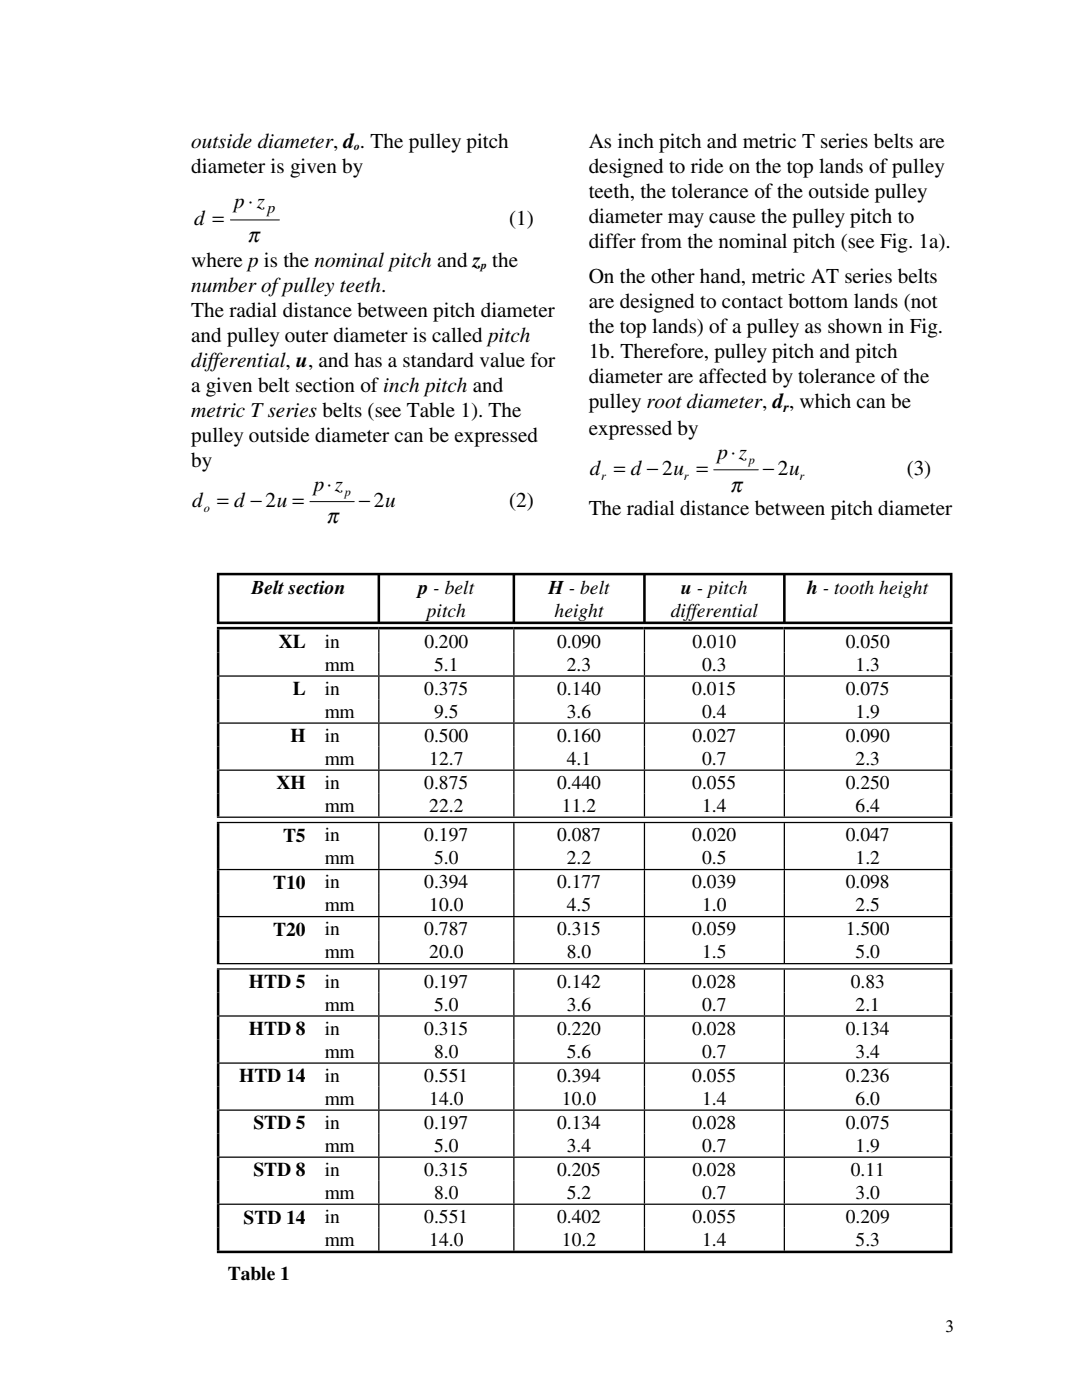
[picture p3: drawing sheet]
<svg xmlns="http://www.w3.org/2000/svg" width="216mm" height="279mm" viewBox="0 0 216 279" stroke-linecap="round" stroke-linejoin="round" font-family="sans-serif">
<defs><g id="words">
<g font-size="4.3">
<text x="49.4" y="48.3">π</text>
<text x="145.7" y="98.1">π</text>
<text x="65.1" y="104.5">π</text>
</g>
<g font-size="4.2">
<text x="38.2" y="29.5">outside diameter, d . The pulley pitch</text>
<text x="117.5" y="29.5">As inch pitch and metric T series belts are</text>
<text x="38.2" y="34.5">diameter is given by</text>
<text x="117.5" y="34.5">designed to ride on the top lands of pulley</text>
<text x="46.7" y="41.5">p z</text>
<text x="49.5" y="41.5">⋅</text>
<text x="117.5" y="39.5">teeth, the tolerance of the outside pulley</text>
<text x="38.7" y="45">d =</text>
<text x="101.6" y="45">(1)</text>
<text x="117.5" y="44.4">diameter may cause the pulley pitch to</text>
<text x="38.2" y="53.2">where p is the nominal pitch and z the</text>
<text x="117.5" y="49.4">differ from the nominal pitch (see Fig. 1a).</text>
<text x="38.2" y="58.2">number of pulley teeth.</text>
<text x="117.5" y="56.5">On the other hand, metric AT series belts</text>
<text x="38.2" y="63.2">The radial distance between pitch diameter</text>
<text x="117.5" y="61.5">are designed to contact bottom lands (not</text>
<text x="38.2" y="68.2">and pulley outer diameter is called pitch</text>
<text x="117.5" y="66.5">the top lands) of a pulley as shown in Fig.</text>
<text x="117.5" y="71.5">1b. Therefore, pulley pitch and pitch</text>
<text x="38.2" y="73.2">differential, u, and has a standard value for</text>
<text x="117.5" y="76.5">diameter are affected by tolerance of the</text>
<text x="38.2" y="78.2">a given belt section of inch pitch and</text>
<text x="38.2" y="83.1">metric T series belts (see Table 1). The</text>
<text x="117.5" y="81.5">pulley root diameter, d , which can be</text>
<text x="38.2" y="88.1">pulley outside diameter can be expressed</text>
<text x="117.5" y="86.8">expressed by</text>
<text x="38.2" y="93.1">by</text>
<text x="117.7" y="94.8">d = d − 2u =</text>
<text x="143.2" y="91.6">p z</text>
<text x="145.8" y="91.6">⋅</text>
<text x="152.2" y="94.8">− 2u</text>
<text x="180.9" y="94.8">(3)</text>
<text x="38.4" y="101.2">d = d − 2u =</text>
<text x="62.6" y="98">p z</text>
<text x="65.2" y="98">⋅</text>
<text x="71.6" y="101.2">− 2u</text>
<text x="101.6" y="101.2">(2)</text>
<text x="117.5" y="102.7">The radial distance between pitch diameter</text>
</g>
<g font-size="3.9">
<text x="50.2" y="118.6">Belt section</text>
<text x="83.5" y="118.6">p- belt</text>
<text x="109.5" y="118.6">H - belt</text>
<text x="135.9" y="118.6">u - pitch</text>
<text x="161" y="118.6">h - tooth height</text>
<text x="85.2" y="123.1">pitch</text>
<text x="110.7" y="123.1">height</text>
<text x="133.8" y="123.1">differential</text>
<text x="55.6" y="129.4">XL</text>
<text x="64.8" y="129.3">in</text>
<text x="84.7" y="129.3">0.200</text>
<text x="111.2" y="129.3">0.090</text>
<text x="138.1" y="129.3">0.010</text>
<text x="168.8" y="129.3">0.050</text>
<text x="64.8" y="133.9">mm</text>
<text x="86.6" y="133.9">5.1</text>
<text x="113.1" y="133.9">2.3</text>
<text x="140.1" y="133.9">0.3</text>
<text x="170.7" y="133.9">1.3</text>
<text x="58.4" y="138.8">L</text>
<text x="64.8" y="138.7">in</text>
<text x="64.8" y="143.3">mm</text>
<text x="84.7" y="138.7">0.375</text>
<text x="86.6" y="143.3">9.5</text>
<text x="111.2" y="138.7">0.140</text>
<text x="113.1" y="143.3">3.6</text>
<text x="138.1" y="138.7">0.015</text>
<text x="140.1" y="143.3">0.4</text>
<text x="168.8" y="138.7">0.075</text>
<text x="170.7" y="143.3">1.9</text>
<text x="58" y="148.2">H</text>
<text x="64.8" y="148.1">in</text>
<text x="84.7" y="148.1">0.500</text>
<text x="111.2" y="148.1">0.160</text>
<text x="138.1" y="148.1">0.027</text>
<text x="168.8" y="148.1">0.090</text>
<text x="64.8" y="152.6">mm</text>
<text x="85.7" y="152.6">12.7</text>
<text x="113.1" y="152.6">4.1</text>
<text x="140.1" y="152.6">0.7</text>
<text x="170.7" y="152.6">2.3</text>
<text x="55.2" y="157.5">XH</text>
<text x="64.8" y="157.5">in</text>
<text x="84.7" y="157.5">0.875</text>
<text x="111.2" y="157.5">0.440</text>
<text x="138.1" y="157.5">0.055</text>
<text x="168.8" y="157.5">0.250</text>
<text x="56.5" y="168">T5</text>
<text x="64.8" y="167.9">in</text>
<text x="64.8" y="162">mm</text>
<text x="84.7" y="167.9">0.197</text>
<text x="85.7" y="162">22.2</text>
<text x="111.2" y="167.9">0.087</text>
<text x="112.1" y="162">11.2</text>
<text x="138.1" y="167.9">0.020</text>
<text x="140.1" y="162">1.4</text>
<text x="168.8" y="167.9">0.047</text>
<text x="170.7" y="162">6.4</text>
<text x="64.8" y="172.5">mm</text>
<text x="86.6" y="172.5">5.0</text>
<text x="113.1" y="172.5">2.2</text>
<text x="140.1" y="172.5">0.5</text>
<text x="170.7" y="172.5">1.2</text>
<text x="54.5" y="177.4">T10</text>
<text x="64.8" y="177.3">in</text>
<text x="84.7" y="177.3">0.394</text>
<text x="111.2" y="177.3">0.177</text>
<text x="138.1" y="177.3">0.039</text>
<text x="168.8" y="177.3">0.098</text>
<text x="64.8" y="181.9">mm</text>
<text x="85.7" y="181.9">10.0</text>
<text x="113.1" y="181.9">4.5</text>
<text x="140.1" y="181.9">1.0</text>
<text x="170.7" y="181.9">2.5</text>
<text x="54.5" y="186.8">T20</text>
<text x="64.8" y="186.7">in</text>
<text x="64.8" y="191.3">mm</text>
<text x="84.7" y="186.7">0.787</text>
<text x="85.7" y="191.3">20.0</text>
<text x="111.2" y="186.7">0.315</text>
<text x="113.1" y="191.3">8.0</text>
<text x="138.1" y="186.7">0.059</text>
<text x="140.1" y="191.3">1.5</text>
<text x="168.8" y="186.7">1.500</text>
<text x="170.7" y="191.3">5.0</text>
<text x="49.7" y="197.2">HTD 5</text>
<text x="64.8" y="197.1">in</text>
<text x="84.7" y="197.1">0.197</text>
<text x="111.2" y="197.1">0.142</text>
<text x="138.1" y="197.1">0.028</text>
<text x="169.7" y="197.1">0.83</text>
<text x="64.8" y="201.7">mm</text>
<text x="86.6" y="201.7">5.0</text>
<text x="113.1" y="201.7">3.6</text>
<text x="140.1" y="201.7">0.7</text>
<text x="170.7" y="201.7">2.1</text>
<text x="49.7" y="206.6">HTD 8</text>
<text x="64.8" y="206.5">in</text>
<text x="84.7" y="206.5">0.315</text>
<text x="111.2" y="206.5">0.220</text>
<text x="138.1" y="206.5">0.028</text>
<text x="168.8" y="206.5">0.134</text>
<text x="64.8" y="215.9">in</text>
<text x="64.8" y="211.1">mm</text>
<text x="84.7" y="215.9">0.551</text>
<text x="86.6" y="211.1">8.0</text>
<text x="111.2" y="215.9">0.394</text>
<text x="113.1" y="211.1">5.6</text>
<text x="138.1" y="215.9">0.055</text>
<text x="140.1" y="211.1">0.7</text>
<text x="168.8" y="215.9">0.236</text>
<text x="170.7" y="211.1">3.4</text>
<text x="47.7" y="216">HTD 14</text>
<text x="64.8" y="220.5">mm</text>
<text x="85.7" y="220.5">14.0</text>
<text x="112.1" y="220.5">10.0</text>
<text x="140.1" y="220.5">1.4</text>
<text x="170.7" y="220.5">6.0</text>
<text x="50.6" y="225.4">STD 5</text>
<text x="64.8" y="225.3">in</text>
<text x="84.7" y="225.3">0.197</text>
<text x="111.2" y="225.3">0.134</text>
<text x="138.1" y="225.3">0.028</text>
<text x="168.8" y="225.3">0.075</text>
<text x="64.8" y="229.9">mm</text>
<text x="86.6" y="229.9">5.0</text>
<text x="113.1" y="229.9">3.4</text>
<text x="140.1" y="229.9">0.7</text>
<text x="170.7" y="229.9">1.9</text>
<text x="50.6" y="234.8">STD 8</text>
<text x="64.8" y="234.7">in</text>
<text x="64.8" y="239.3">mm</text>
<text x="84.7" y="234.7">0.315</text>
<text x="86.6" y="239.3">8.0</text>
<text x="111.2" y="234.7">0.205</text>
<text x="113.1" y="239.3">5.2</text>
<text x="138.1" y="234.7">0.028</text>
<text x="140.1" y="239.3">0.7</text>
<text x="169.8" y="234.7">0.11</text>
<text x="170.7" y="239.3">3.0</text>
<text x="48.6" y="244.2">STD 14</text>
<text x="64.8" y="244.1">in</text>
<text x="84.7" y="244.1">0.551</text>
<text x="111.2" y="244.1">0.402</text>
<text x="138.1" y="244.1">0.055</text>
<text x="168.8" y="244.1">0.209</text>
<text x="64.8" y="248.7">mm</text>
<text x="85.7" y="248.7">14.0</text>
<text x="112.1" y="248.7">10.2</text>
<text x="140.1" y="248.7">1.4</text>
<text x="170.7" y="248.7">5.3</text>
<text x="45.4" y="255.4">Table 1</text>
</g>
<text font-size="3.5" x="188.7" y="265.8">3</text>
<text font-size="3.2" x="53.4" y="42.5">p</text>
<text font-size="2.8" x="156.3" y="82.2">r</text>
<g font-size="2.5">
<text x="120" y="95.9">r</text>
<text x="136.5" y="95.9">r</text>
<text x="149.4" y="92.7">p</text>
<text x="159.5" y="95.9">r</text>
<text x="68.8" y="99">p</text>
<text x="40.7" y="102.2">o</text>
</g>
<g font-size="2.3">
<text x="70.7" y="30">o</text>
<text x="96" y="53.7">p</text>
</g>
</g></defs>
<path d="M46 43.9h9.8M142.4 93.8h8.9M61.8 100.1h8.9" fill="none" stroke="#000" stroke-width=".2"/>
<g fill="none" stroke="#000" stroke-width=".51">
<path d="M43.5 114.3v9.7M43.8 114.6h31.5M75.6 114.3v9.7M75.8 114.6h26.5M102.5 114.3v9.7M102.8 114.6h25.5M128.6 114.3v9.7M128.8 114.6h27.5M156.5 114.3v9.7M156.8 114.6h32.7M189.8 114.3v9.7M43.3 124.3h146.8"/>
<path d="M43.5 125.1v9.7M43.5 135v9.2M43.8 125.4h145.7M189.8 125.1v9.7M189.8 135v9.2M43.5 144.4v9.2M43.5 153.8v9.2M189.8 144.4v9.2M189.8 153.8v9.2M43.5 164.3v9.1M43.5 173.7v9.1M189.8 164.3v9.1"/>
<path d="M189.8 173.7v9.1M43.5 183.1v9.1M43.5 193.5v9.1M189.8 183.1v9.1M189.8 193.5v9.1M43.5 202.9v9.1M43.5 212.3v9.1M189.8 202.9v9.1M189.8 212.3v9.1M43.5 221.7v9.1M43.5 231.1v9.1M189.8 221.7v9.1"/>
<path d="M189.8 231.1v9.1M43.3 249.8h146.8M43.5 240.5v9.1M189.8 240.5v9.1"/>
</g>
<g fill="none" stroke="#000" stroke-width=".25">
<path d="M43.3 134.9h146.8M75.6 125.6v9.2M75.6 135v9.2M102.5 125.6v9.2M102.5 135v9.2M128.6 125.6v9.2M128.6 135v9.2M156.5 125.6v9.2M156.5 135v9.2M43.3 144.3h146.8M43.3 153.7h146.8M75.6 144.4v9.2"/>
<path d="M75.6 153.8v9.2M102.5 144.4v9.2M102.5 153.8v9.2M128.6 144.4v9.2M128.6 153.8v9.2M156.5 144.4v9.2M156.5 153.8v9.2M43.3 163.1h146.8M43.3 164.1h146.8M43.3 173.5h146.8M75.6 164.3v9.1M75.6 173.7v9.1"/>
<path d="M102.5 164.3v9.1M102.5 173.7v9.1M128.6 164.3v9.1M128.6 173.7v9.1M156.5 164.3v9.1M156.5 173.7v9.1M43.3 182.9h146.8M43.3 192.3h146.8M43.3 193.4h146.8M75.6 183.1v9.1M75.6 193.5v9.1M102.5 183.1v9.1"/>
<path d="M102.5 193.5v9.1M128.6 183.1v9.1M128.6 193.5v9.1M156.5 183.1v9.1M156.5 193.5v9.1M43.3 202.8h146.8M43.3 212.2h146.8M75.6 202.9v9.1M75.6 212.3v9.1M102.5 202.9v9.1M102.5 212.3v9.1M128.6 202.9v9.1"/>
<path d="M128.6 212.3v9.1M156.5 202.9v9.1M156.5 212.3v9.1M43.3 221.5h146.8M43.3 230.9h146.8M75.6 221.7v9.1M75.6 231.1v9.1M102.5 221.7v9.1M102.5 231.1v9.1M128.6 221.7v9.1M128.6 231.1v9.1M156.5 221.7v9.1"/>
<path d="M156.5 231.1v9.1M43.3 240.3h146.8M75.6 240.5v9.1M102.5 240.5v9.1M128.6 240.5v9.1M156.5 240.5v9.1"/>
</g>
<use href="#words"/>
</svg>
